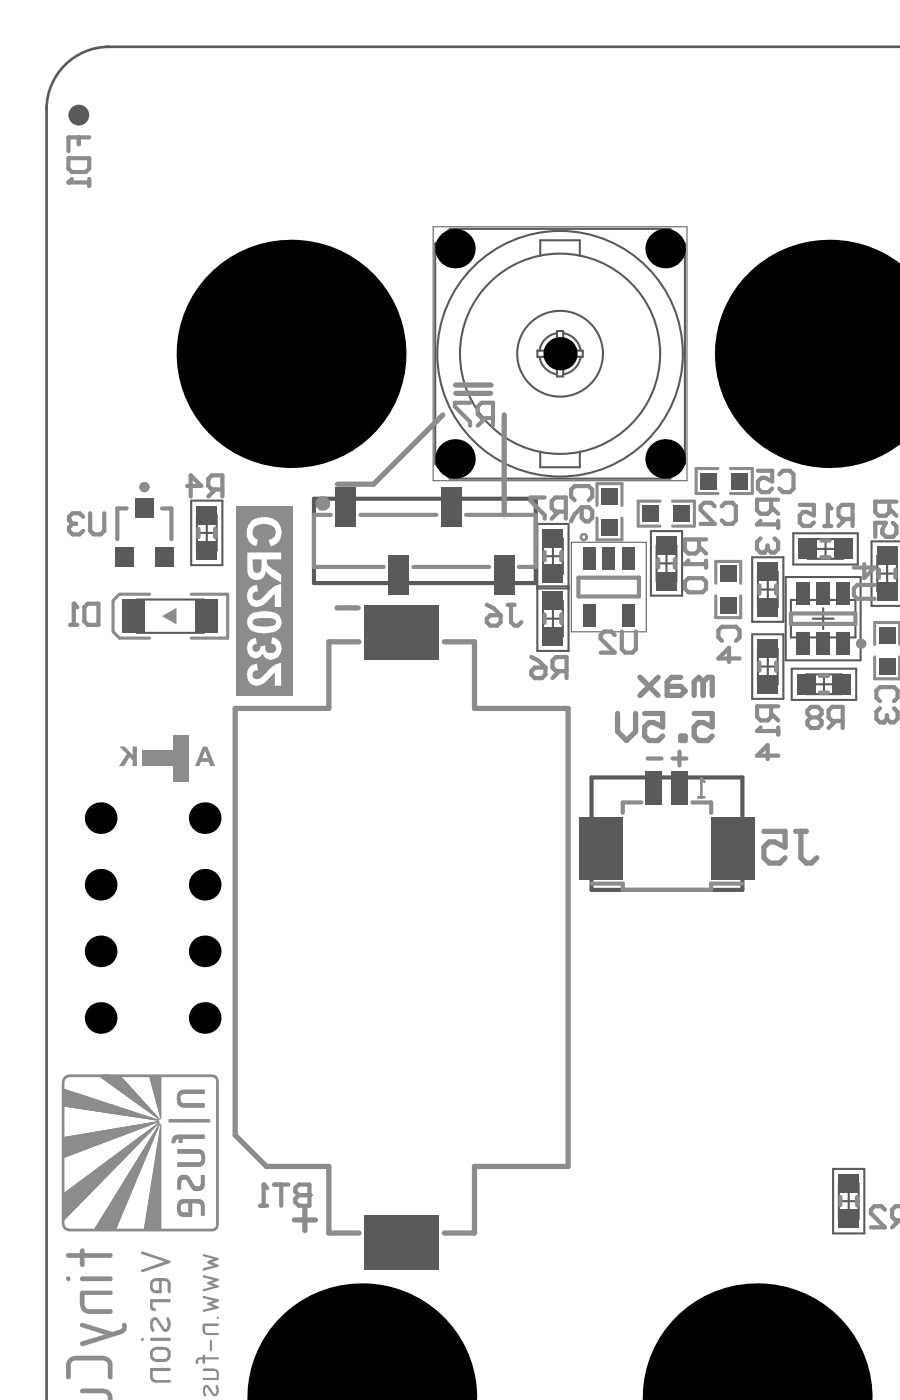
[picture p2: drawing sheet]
<svg xmlns="http://www.w3.org/2000/svg" width="144mm" height="224mm" viewBox="0 0 144 224" stroke-linecap="round" stroke-linejoin="round" font-family="sans-serif">
<g fill="none" stroke="#5a5a5a" stroke-width=".33">
<path d="M72 36.6h35.2l2.3 2.4v35.2l-2.3 2.4h-35.2l-2.4-2.4v-35.2zM86.3 57.1a3.3 3.3 0 0 0 2.8 2.8M86.4 41v-2.5h6.3v2.5M87.9 56.6h3.3M89.1 53.3a3.3 3.3 0 0 0-2.8 2.8M89.6 54.9v3.4M90.1 53.3a3.3 3.3 0 0 1 2.8 2.8M91.8 56.1h1.4v1h-1.4a2.33 2.33 0 0 1-1.7 1.8M91.8 56.1a2.33 2.33 0 0 0-1.7-1.8v-1.3h-1v1.3a2.33 2.33 0 0 0-1.8 1.8h-1.4v1h1.4a2.33 2.33 0 0 0 1.8 1.8v1.3h1v-1.3M92.9 57.1a3.3 3.3 0 0 1-2.8 2.8M86.4 72.3v2.5h6.3v-2.5M21.9 95.9h10.7v5.4h-10.7z"/>
<path d="M30.6 80.1h5v10.3h-5zM31.5 85.3h3.2M31.5 82.4h3.2v5.7h-3.2zM33.1 83.7v3.2M85.9 83.8h5v20.4h-5zM85.9 93.8h5M85.9 94.2h5M86.8 99h3.2M86.8 89h3.2M86.8 86.2h3.2v5.6h-3.2zM86.8 96.2h3.2v5.6h-3.2zM88.4 87.4v3.2"/>
<path d="M88.4 97.4v3.2M104.1 85h5v10.3h-5zM105 90.1h3.2M105 87.3h3.2v5.7h-3.2zM106.6 88.6v3.1M120.3 89.2h5v10.3h-5zM121.2 94.3h3.2M121.2 91.5h3.2v5.7h-3.2zM122.8 92.8v3.1M125.7 92.3h11.9v13.4h-11.9zM126.5 96h10.3v6h-10.3zM126.9 85.3h10.3v5h-10.3z"/>
<path d="M129.2 86.3h5.7v3.1h-5.7zM130 99h3.3M130.4 87.8h3.2M131.6 97.3v3.4M132 86.3v3.1M140.3 91.8h3.2M140.3 89h3.2v5.6h-3.2zM141.9 90.2v3.2M144 86.6h-4.6v10.3h4.6M120.3 101.5h5v10.3h-5zM121.2 106.7h3.2M121.2 103.8h3.2v5.7h-3.2z"/>
<path d="M122.8 105.1v3.1M126.6 107h10.3v5h-10.3zM128.9 107.9h5.7v3.2h-5.7zM130.2 109.5h3.2M131.8 107.9v3.2M133.2 187h5v10.4h-5zM134.2 192.2h3.1M134.2 189.4h3.1v5.6h-3.1zM135.7 190.6v3.2"/>
<circle cx="72.8" cy="39.8" r="2"/>
<circle cx="72.8" cy="39.8" r="1"/>
<circle cx="106.4" cy="39.8" r="2"/>
<circle cx="106.4" cy="39.8" r="1"/>
<circle cx="89.6" cy="56.6" r="19.6"/>
<circle cx="89.6" cy="56.6" r="16"/>
<circle cx="89.6" cy="56.6" r="6.9"/>
<circle cx="89.6" cy="56.6" r="1.5"/>
<circle cx="72.8" cy="73.4" r="2"/>
<circle cx="72.8" cy="73.4" r="1"/>
<circle cx="106.4" cy="73.4" r="2"/>
<circle cx="106.4" cy="73.4" r="1"/>
</g>
<path d="M69.3 36.3h40.6v40.6h-40.6zM91.4 86.8h12v14.3h-12z" fill="none" stroke="#5a5a5a" stroke-width=".17"/>
<path d="M50.2 79.8h35.5v13.5h-35.5zM94.6 124.4h24.1v18h-24.1z" fill="none" stroke="#5a5a5a" stroke-width=".66"/>
<path d="M7.4 17v207.1M16.9 7.5h127.1M17.4 7.5a10 10 0 0 0-10 10" fill="none" stroke="#5a5a5a" stroke-width=".42"/>
<path d="M25.9 98.6l2.3-1.3v2.6z" fill="#8c8c8c"/>
<g fill="none" stroke="#8c8c8c" stroke-width=".16">
<path d="M10 173.2v22.6M10 172.9v23.2M10 172.8v23.4M10.1 172.7v23.6M10.1 172.6v23.8M10.2 172.5v23.9M10.2 172.5v24M10.3 172.4v.6M10.3 174.3v2.7M10.3 172.4v.4M10.3 172.3v.4M10.4 172.3v.4"/>
<path d="M10.4 174.3v2.7M10.4 172.3v.3M10.4 174.4v2.6M10.5 172.2v.4M10.5 174.4v2.6M10.5 172.2v.3M10.6 172.2v.3M10.6 174.4v2.7M10.6 172.2v.2M10.7 172.1v.3M10.7 174.4v2.7M10.8 172.1v.3"/>
<path d="M10.8 174.4v2.7M10.8 174.5v2.6M10.8 172.1v.2M10.9 172v.3M10.9 174.5v2.6M11 172v.3M11 174.5v2.6M11.1 172v.3M11.1 174.6v2.5M11.2 172v.3M11.2 174.6v2.5M11.3 172v.3"/>
<path d="M11.3 174.6v2.5M11.4 172v.3M11.4 174.6v2.5M11.4 174.6v2.6M11.4 174.7v2.5M11.5 172v.3M11.5 174.7v2.5M11.6 172v.3M11.6 174.7v2.5M11.7 172v.3M11.7 174.7v2.5M11.7 174.8v2.4"/>
<path d="M11.8 172v.3M11.8 174.8v2.4M11.9 172v.3M11.9 174.8v2.4M11.9 174.9v2.4M12 172v.3M12 174.9v2.4M12.1 172v.3M12.1 174.9v2.4M12.2 172v.3M12.2 174.9v2.4M12.3 172v.3"/>
<path d="M12.3 174.9v2.4M12.3 175v2.3M12.4 172v.3M12.4 175v2.3M12.5 172v.3M12.5 175v2.3M12.5 175v2.4M12.6 172v.3M12.6 175v2.4M12.6 175.1v2.3M12.7 172v.3M12.7 175.1v2.3"/>
<path d="M12.8 172v.3M12.8 175.1v2.3M12.9 172v.3M12.9 175.2v2.2M13 172v.3M13 175.2v2.2M13.1 172v.3M13.1 175.2v2.2M13.2 172v.3M13.2 175.2v2.2M13.3 172v.3M13.3 175.3v2.1"/>
<path d="M13.4 172v.3M13.4 175.3v2.2M13.5 172v.3M13.5 175.3v2.2M13.5 175.4v2.1M13.6 172v.3M13.6 175.4v2.1M13.7 172v.3M13.7 175.4v2.1M13.8 172v.3M13.8 175.5v2M13.9 172v.3"/>
<path d="M13.9 175.5v2M13.9 175.5v2.1M14 172v.3M14 175.5v2.1M14.1 172v.3M14.1 175.5v2.1M14.1 175.6v2M14.2 172v.3M14.2 175.6v2M14.3 172v.3M14.3 175.6v2M14.4 172v.3"/>
<path d="M14.4 175.6v2M14.4 175.7v1.9M14.5 172v.3M14.5 175.7v2M14.6 172v.3M14.6 175.7v2M14.7 172v.3M14.7 175.7v2M14.8 172v.3M14.8 175.8v1.9M14.9 172v.3M14.9 175.8v1.9"/>
<path d="M15 172v.3M15 175.8v1.9M15.1 172v.3M15.1 175.9v1.8M15.2 172v.3M15.2 175.9v1.8M15.3 172v.3M15.3 175.9v1.8M15.3 176v1.8M15.4 172v.3M15.4 176v1.8M15.5 172v.3"/>
<path d="M15.5 176v1.8M15.6 172v.3M15.6 176v1.8M15.7 172v.3M15.7 176v1.8M15.7 176.1v1.7M15.8 172v.3M15.8 176.1v1.7M15.9 172v.3M15.9 176.1v1.8M16 172v.3M16 176.2v1.7"/>
<path d="M16.1 172v.3M16.1 176.2v1.7M16.1 172v.4M16.2 172v.4M16.2 176.2v1.7M16.2 176.3v1.6M16.3 172v.4M16.3 176.3v1.6M16.3 172v.5M16.4 172v.5M16.4 176.3v1.6M16.4 172v.6"/>
<path d="M16.5 172v.6M16.5 176.3v1.6M16.6 172v.7M16.6 176.3v1.6M16.6 176.4v1.5M16.7 172v.7M16.7 176.4v1.5M16.7 172v.8M16.7 176.4v1.6M16.8 172v.8M16.8 176.4v1.6M16.8 172v.9"/>
<path d="M16.8 176.5v1.5M16.9 172v.9M16.9 176.5v1.5M16.9 172v1M17 172v1M17 176.5v1.5M17.1 172v1M17.1 176.5v1.5M17.1 176.6v1.4M17.1 172v1.1M17.2 172v1.1M17.2 176.6v1.4"/>
<path d="M17.2 172v1.2M17.3 172v1.2M17.3 176.6v1.4M17.3 176.6v1.5M17.4 172v1.3M17.4 176.6v1.5M17.5 172v1.3M17.5 176.7v1.4M17.5 172v1.4M17.6 172v1.4M17.6 176.7v1.4M17.7 172v1.5"/>
<path d="M17.7 176.7v1.4M17.8 172v1.5M17.8 176.8v1.3M17.8 172v1.6M17.9 172v1.6M17.9 176.8v1.4M17.9 172v1.7M18 172v1.7M18 176.8v1.4M18.1 172v1.8M18.1 176.8v1.4M18.2 172v1.8"/>
<path d="M18.2 176.9v1.3M18.2 172v1.9M18.3 172v1.9M18.3 176.9v1.3M18.4 172v2M18.4 176.9v1.3M18.4 177v1.2M18.5 172v2.1M18.5 177v1.2M18.6 172v2.1M18.6 177v1.2M18.7 172v2.2"/>
<path d="M18.7 177.1v1.1M18.7 177.1v1.2M18.8 172v2.3M18.8 177.1v1.2M18.9 172v2.4M18.9 177.1v1.2M19 172v2.4M19 177.1v1.2M19 172v2.5M19 177.2v1.1M19.1 172v2.5M19.1 177.2v1.1"/>
<path d="M19.2 172v2.6M19.2 177.2v1.1M19.3 172v2.6M19.3 177.2v1.2M19.3 177.3v1.1M19.3 172v2.7M19.4 172v.3M19.4 172.3v2.4M19.4 177.3v1.1M19.4 172.4v2.3M19.5 172v.3M19.5 172.4v2.4"/>
<path d="M19.5 177.3v1.1M19.5 172.5v2.3M19.6 172v.3M19.6 172.5v2.3M19.6 177.4v1M19.6 172.6v2.3M19.7 172v.3M19.7 172.7v2.2M19.7 177.4v1M19.8 172v.3M19.8 172.7v2.3M19.8 177.4v1"/>
<path d="M19.8 172.8v2.2M19.9 172v.3M19.9 172.8v2.2M19.9 177.4v1.1M19.9 172.9v2.2M19.9 173v2.1M19.9 177.5v1M20 172v.3M20 173v2.1M20 177.5v1M20 173v2.2M20.1 172v.3"/>
<path d="M20.1 173.1v2.1M20.1 177.5v1M20.1 173.2v2M20.2 172v.3M20.2 173.2v2.1M20.2 177.6v.9M20.2 173.3v2M20.3 172v.3M20.3 173.3v2.1M20.3 177.6v.9M20.3 173.4v2M20.4 172v.3"/>
<path d="M20.4 173.4v2M20.4 177.6v.9M20.4 173.5v2M20.5 172v.3M20.5 173.5v2M20.5 177.7v.8M20.5 173.6v1.9M20.6 172v.3M20.6 173.6v2M20.6 177.7v.8M20.6 173.7v1.9M20.7 172v.3"/>
<path d="M20.7 173.7v1.9M20.7 177.7v.9M20.7 173.8v1.9M20.8 172v.3M20.8 173.9v1.8M20.8 177.7v.9M20.9 172v.3M20.9 174v1.8M20.9 177.8v.8M20.9 174.1v1.7M21 172v.3M21 174.1v1.8"/>
<path d="M21 177.8v.8M21.1 172v.3M21.1 174.2v1.7M21.1 177.8v.8M21.1 174.3v1.7M21.1 177.9v.7M21.2 172v.3M21.2 174.3v1.7M21.2 177.9v.7M21.2 174.4v1.6M21.2 177.9v.8M21.3 172v.3"/>
<path d="M21.3 174.4v1.7M21.3 177.9v.8M21.3 174.5v1.6M21.4 172v.3M21.4 174.5v1.6M21.4 177.9v.8M21.4 174.6v1.6M21.5 172v.3M21.5 174.6v1.6M21.5 177.9v.8M21.5 178v.7M21.5 174.7v1.6"/>
<path d="M21.6 172v.3M21.6 174.8v1.5M21.6 178v.7M21.7 172v.3M21.7 174.9v1.4M21.7 178v.7M21.7 174.9v1.5M21.8 172v.3M21.8 174.9v1.5M21.8 178.1v.6M21.8 175v1.4M21.8 178.1v.7"/>
<path d="M21.8 175v1.5M21.9 172v.3M21.9 175.1v1.4M21.9 178.1v.7M21.9 175.1v1.5M22 172v.3M22 175.2v1.4M22 178.1v.7M22 178.2v.6M22 175.3v1.3M22.1 172v.3M22.1 175.3v1.4"/>
<path d="M22.1 178.2v.6M22.1 175.4v1.3M22.1 180v.7M22.2 172v.3M22.2 175.4v1.3M22.2 178.2v.6M22.2 180v.7M22.2 175.5v1.3M22.3 172v.3M22.3 175.5v1.3M22.3 178.2v.6M22.3 180v.7"/>
<path d="M22.3 175.6v1.2M22.3 180v.6M22.4 172v.3M22.4 175.7v1.2M22.4 178.3v.5M22.4 179.9v.7M22.5 172v.3M22.5 175.7v1.2M22.5 178.3v.5M22.5 179.9v.7M22.5 175.8v1.2M22.6 172v.3"/>
<path d="M22.6 175.8v1.2M22.6 178.3v.5M22.6 179.9v.6M22.6 175.9v1.1M22.6 175.9v1.2M22.6 178.4v.5M22.7 172v.3M22.7 176v1.1M22.7 178.4v.5M22.7 179.9v.6M22.8 172v.3M22.8 176.1v1"/>
<path d="M22.8 178.4v.5M22.8 179.9v.6M22.8 176.1v1.1M22.8 179.9v.5M22.9 172v.3M22.9 176.2v1M22.9 178.4v.5M22.9 179.9v.5M22.9 178.5v.4M22.9 176.3v1M23 172v.3M23 176.3v1"/>
<path d="M23 178.5v.4M23 179.9v.5M23.1 172v.3M23.1 176.4v1M23.1 178.5v.4M23.1 179.9v.5M23.1 179.8v.6M23.1 176.5v.9M23.1 179.8v.5M23.2 172v.3M23.2 176.6v.8M23.2 178.5v.5"/>
<path d="M23.2 179.8v.5M23.2 176.6v.9M23.3 172v.3M23.3 176.6v.9M23.3 178.5v.5M23.3 179.8v.5M23.3 176.7v.8M23.3 178.6v.4M23.4 172v.3M23.4 176.7v.9M23.4 178.6v.4M23.4 179.8v.4"/>
<path d="M23.4 176.8v.8M23.4 176.8v.9M23.5 172v.3M23.5 176.8v.9M23.5 178.6v.4M23.5 179.8v.4M23.5 176.9v.8M23.6 172v.3M23.6 176.9v.8M23.6 178.7v.3M23.6 179.8v.3M23.6 177v.7"/>
<path d="M23.6 179.7v.4M23.7 172v.3M23.7 177.1v.7M23.7 178.7v.3M23.7 179.7v.4M23.7 177.1v.8M23.8 172v.3M23.8 177.2v.7M23.8 178.7v.3M23.8 179.7v.4M23.8 178.8v.2M23.9 172v.3"/>
<path d="M23.9 177.3v.6M23.9 178.8v.2M23.9 179.7v.4M23.9 179.7v.3M23.9 172v.4M23.9 177.4v.6M24 172v.6M24 177.4v.6M24 178.8v.2M24 179.7v.3M24 172v.7M24 177.5v.6"/>
<path d="M24 178.8v.3M24.1 172v.9M24.1 177.5v.6M24.1 178.8v.3M24.1 179.7v.3M24.1 172v1M24.1 177.6v.5M24.1 179.6v.3M24.2 172v1.2M24.2 177.6v.6M24.2 178.8v.3M24.2 179.6v.3"/>
<path d="M24.2 172v1.4M24.2 177.7v.5M24.2 178.9v.2M24.2 172v1.5M24.3 172v1.7M24.3 177.7v.5M24.3 178.9v.2M24.3 179.6v.3M24.3 172v1.8M24.3 177.8v.5M24.4 172v2M24.4 177.8v.5"/>
<path d="M24.4 178.9v.2M24.4 179.6v.3M24.4 172v2.1M24.4 177.9v.4M24.5 172v2.3M24.5 177.9v.5M24.5 179v.1M24.5 179.6v.2M24.5 172v2.5M24.5 178v.4M24.5 172v2.6M24.6 172v2.8"/>
<path d="M24.6 178.1v.4M24.6 179v.1M24.6 179.6v.2M24.6 172v2.9M24.6 179v.2M24.7 172v3.1M24.7 178.2v.3M24.7 179v.2M24.7 179.6v.2M24.7 172v3.2M24.7 179.6v.1M24.8 172v3.4"/>
<path d="M24.8 178.2v.4M24.8 179v.2M24.8 179.6v.1M24.8 172v3.6M24.8 178.3v.3M24.8 172v3.7M24.8 178.4v.2M24.8 179.1v.1M24.9 172v3.9M24.9 178.4v.3M24.9 179.1v.1M24.9 179.5v.2"/>
<path d="M24.9 172v4M24.9 178.5v.2M24.9 179.5v.1M25 172v4.2M25 178.5v.2M25 179.1v.1M25 179.5v.1M25 180v.1M25 172v4.4M25 178.5v.3M25 172v4.5M25 178.6v.2"/>
<path d="M25 179.9v.2M25.1 172v4.7M25.1 178.6v.2M25.1 179.2h.1M25.1 179.5v.1M25.1 179.9v.1M25.1 172v4.8M25.1 178.7v.1M25.2 172v5M25.2 178.7v.2M25.2 179.2v.1M25.2 179.5v.1"/>
<path d="M25.2 179.9h.1M25.2 172v5.1M25.2 178.8v.1M25.2 179.8v.1M25.3 172v5.3M25.3 178.8v.2M25.3 179.2v.1M25.3 179.5h.1M25.3 179.8v.1M25.3 172v5.5M25.3 178.9v.1M25.3 179.8h.1"/>
<path d="M25.3 172v5.6M25.3 179.7v.1M25.4 172v5.8M25.4 179h.1M25.4 179.4v.1M25.4 179.7h.1M25.4 172v5.9M25.4 179.6v.1M25.4 180v.1M25.5 172v6.1M25.5 179v.1M25.5 179.9v.1"/>
<path d="M25.5 172v6.2M25.5 179.1h.1M25.5 179.9h.1M25.6 172v6.4M25.6 179.1v.1M25.6 179.8v.1M25.6 172v6.6M25.6 172v6.8M25.7 172v6.9M25.7 172v7M25.7 179.9v17M25.8 172v.3"/>
<path d="M25.9 172v.3M26 172v.3M26.1 172v.3M26.2 172v.3M26.3 172v.3M26.4 172v.3M26.5 172v.3M26.6 172v.3M26.7 172v.3M26.8 172v.3M26.9 172v.3M27 172v.3"/>
<path d="M27 179.2v.3M27.1 172v.3M27.1 179.2v.3M27.2 172v.3M27.2 179.2v.3M27.3 172v.3M27.3 179.2v.3M27.4 172v.3M27.4 179.2v.3M27.5 172v.3M27.5 179.2v.3M27.6 172v.3"/>
<path d="M27.6 179.2v.3M27.7 172v.3M27.7 179.2v.3M27.8 172v.3M27.8 179.2v.3M27.9 172v.3M27.9 179.2v.3M28 172v.3M28 179.2v.3M28.1 172v.3M28.1 179.2v.3M28.2 172v.3"/>
<path d="M28.2 179.2v.3M28.3 172v.3M28.3 179.2v.3M28.3 175.5v.5M28.4 172v.3M28.4 175.2v1.1M28.4 179.2v.3M28.4 175.1v1.4M28.5 172v.3M28.5 175v1.6M28.5 179.2v.3M28.5 174.9v1.8"/>
<path d="M28.6 172v.3M28.6 174.8v1.9M28.6 179.2v.3M28.6 174.8v2M28.6 174.7v2.1M28.7 172v.3M28.7 174.7v2.2M28.7 179.2v.3M28.7 174.6v2.3M28.8 172v.3M28.8 174.6v2.3M28.8 179.2v.3"/>
<path d="M28.8 174.6v.9M28.8 175.8v1.2M28.9 172v.3M28.9 174.6v.7M28.9 176.2v.8M28.9 179.2v.3M28.9 174.6v.6M28.9 176.3v.7M28.9 174.5v.7M28.9 176.3v.8M29 172v.3M29 174.5v.7"/>
<path d="M29 176.4v.7M29 179.2v.3M29 174.5v.6M29 176.5v.6M29.1 172v.3M29.1 174.5v.6M29.1 176.5v.6M29.1 179.2v.3M29.1 174.5v.5M29.1 176.6v.5M29.2 172v.3M29.2 174.5v.5"/>
<path d="M29.2 176.6v.5M29.2 179.2v.3M29.2 174.4v.6M29.3 172v.3M29.3 174.4v.6M29.3 176.6v.5M29.3 179.2v.3M29.4 172v.3M29.4 174.4v.6M29.4 176.6v.5M29.4 179.2v.3M29.5 172v.3"/>
<path d="M29.5 174.4v.6M29.5 176.6v.5M29.5 179.2v.3M29.6 172v.3M29.6 174.4v.6M29.6 176.6v.5M29.6 179.2v.3M29.7 172v.3M29.7 174.4v.6M29.7 176.6v.5M29.7 179.2v.3M29.8 172v.3"/>
<path d="M29.8 174.4v.6M29.8 176.6v.5M29.8 179.2v.3M29.9 172v.3M29.9 174.4v.6M29.9 176.6v.5M29.9 179.2v.3M30 172v.3M30 174.4v.6M30 176.6v.5M30 179.2v.3M30.1 172v.3"/>
<path d="M30.1 174.4v.6M30.1 176.6v.5M30.1 179.2v.3M30.2 172v.3M30.2 174.4v.6M30.2 176.6v.5M30.2 179.2v.3M30.3 172v.3M30.3 174.4v.6M30.3 176.6v.5M30.3 179.2v.3M30.4 172v.3"/>
<path d="M30.4 174.4v.6M30.4 176.6v.5M30.4 179.2v.3M30.5 172v.3M30.5 174.4v.6M30.5 176.6v.5M30.5 179.2v.3M30.6 172v.3M30.6 174.4v.6M30.6 176.6v.5M30.6 179.2v.3M30.7 172v.3"/>
<path d="M30.7 174.4v.6M30.7 176.6v.5M30.7 179.2v.3M30.8 172v.3M30.8 174.4v.6M30.8 176.6v.5M30.8 179.2v.3M30.9 172v.3M30.9 174.4v.6M30.9 176.6v.5M30.9 179.2v.3M31 172v.3"/>
<path d="M31 174.4v.6M31 176.6v.5M31 179.2v.3M31.1 172v.3M31.1 174.4v.6M31.1 176.6v.5M31.1 179.2v.3M31.2 172v.3M31.2 174.4v.6M31.2 176.6v.5M31.2 179.2v.3M31.3 172v.3"/>
<path d="M31.3 174.4v.6M31.3 176.6v.5M31.3 179.2v.3M31.4 172v.3M31.4 174.4v.6M31.4 176.6v.5M31.4 179.2v.3M31.5 172v.3M31.5 174.4v.6M31.5 176.6v.5M31.5 179.2v.3M31.6 172v.3"/>
<path d="M31.6 174.4v.6M31.6 176.6v.5M31.6 179.2v.3M31.7 172v.3M31.7 174.4v.6M31.7 176.6v.5M31.7 179.2v.3M31.8 172v.3M31.8 174.4v.6M31.8 176.6v.5M31.8 179.2v.3M31.9 172v.3"/>
<path d="M31.9 174.4v.6M31.9 176.6v.5M31.9 179.2v.3M32 172v.3M32 174.4v.6M32 176.6v.5M32 179.2v.3M32.1 172v.3M32.1 174.4v.6M32.1 176.6v.5M32.1 179.2v.3M32.2 172v.3"/>
<path d="M32.2 174.4v.6M32.2 176.6v.5M32.2 179.2v.3M32.3 172v.3M32.3 174.4v.6M32.3 176.6v.5M32.3 179.2v.3M32.4 172v.3M32.4 174.4v.6M32.4 176.6v.5M32.4 179.2v.3M32.5 172v.3"/>
<path d="M32.5 174.4v.6M32.5 176.6v.5M32.5 179.2v.3M32.6 172v.3M32.6 174.4v.6M32.6 176.6v.5M32.6 179.2v.3M32.7 172v.3M32.7 174.4v.6M32.7 176.6v.5M32.7 179.2v.3M32.8 172v.3"/>
<path d="M32.8 179.2v.3M32.9 172v.3M32.9 179.2v.3M33 172v.3M33 179.2v.3M33.1 172v.3M33.1 179.2v.3M33.2 172v.3M33.2 179.2v.3M33.3 172v.3M33.3 179.2v.3M33.4 172v.3"/>
<path d="M33.4 179.2v.3M33.5 172v.3M33.5 179.2v.3M33.6 172v.3M33.7 172v.3M33.8 172v.3M33.9 172v.3M34 172v.3M34.1 172v.3M34.2 172v.3M34.2 172.1v.2M34.3 172.1v.3"/>
<path d="M34.4 172.1v.3M34.4 172.2v.3M34.5 172.2v.3M34.5 172.2v.4M34.6 172.2v.5M34.6 172.3v.5M34.6 172.3v24.3M34.7 172.4v24.2M34.8 172.5v24M34.8 172.6v23.8M34.9 172.7v23.6M34.9 173v23"/>
<path d="M10.3 182v3.2M10.3 190.9v4.3M10.3 196v.6M10.3 196.1v.5M10.3 182v3.1M10.3 190.9v4.2M10.3 196.2v.4M10.4 182v3.1M10.4 190.9v4.2M10.4 196.3v.4M10.4 190.8v4.2M10.4 196.4v.3"/>
<path d="M10.5 182v3.1M10.5 190.8v4.2M10.5 196.4v.3M10.5 196.4v.4M10.6 181.9v3.2M10.6 190.7v4.2M10.6 196.5v.3M10.6 190.6v4.2M10.6 196.6v.3M10.7 181.9v3.1M10.7 190.6v4.2M10.7 196.6v.3"/>
<path d="M10.7 190.6v4.1M10.8 181.9v3.1M10.8 190.6v4.1M10.8 196.6v.3M10.8 190.5v4.1M10.9 181.9v3.1M10.9 190.5v4M10.9 196.6v.3M10.9 181.9v3M10.9 190.4v4.1M11 181.9v3M11 190.4v4"/>
<path d="M11 196.7v.2M11.1 181.8v3.1M11.1 190.3v4.1M11.1 196.7v.2M11.1 190.3v4M11.1 181.8v3M11.2 181.8v3M11.2 190.3v3.9M11.2 196.7v.2M11.2 190.2v4M11.3 181.8v3M11.3 190.2v4"/>
<path d="M11.3 196.7v.2M11.3 190.1v4M11.4 181.8v3M11.4 190.1v4M11.4 196.7v.2M11.4 190.1v3.9M11.4 190v4M11.5 181.8v2.9M11.5 190v3.9M11.5 196.7v.2M11.6 181.8v2.9M11.6 190v3.9"/>
<path d="M11.6 196.7v.2M11.6 189.9v3.9M11.7 181.8v2.9M11.7 189.9v3.9M11.7 196.7v.2M11.7 181.8v2.8M11.7 189.9v3.8M11.7 189.8v3.9M11.8 181.8v2.8M11.8 189.8v3.8M11.8 196.7v.2M11.8 181.7v2.9"/>
<path d="M11.9 181.7v2.9M11.9 189.8v3.8M11.9 196.7v.2M11.9 189.7v3.8M11.9 181.7v2.8M12 181.7v2.8M12 189.7v3.7M12 196.7v.2M12 189.6v3.8M12.1 181.7v2.8M12.1 189.6v3.7M12.1 196.7v.2"/>
<path d="M12.1 189.5v3.8M12.2 181.7v2.8M12.2 189.5v3.8M12.2 196.7v.2M12.2 189.5v3.7M12.3 181.7v2.7M12.3 189.4v3.7M12.3 196.7v.2M12.3 181.6v2.8M12.4 181.6v2.8M12.4 189.4v3.7M12.4 196.7v.2"/>
<path d="M12.4 189.3v3.7M12.5 181.6v2.8M12.5 189.3v3.7M12.5 196.7v.2M12.5 181.6v2.7M12.5 189.3v3.6M12.5 189.2v3.7M12.6 181.6v2.7M12.6 189.2v3.6M12.6 196.7v.2M12.7 181.6v2.7M12.7 189.2v3.5"/>
<path d="M12.7 196.7v.2M12.7 189.1v3.6M12.8 181.6v2.7M12.8 189.1v3.5M12.8 196.7v.2M12.8 181.5v2.8M12.8 189v3.6M12.8 181.5v2.7M12.8 189v3.5M12.9 181.5v2.7M12.9 189v3.5M12.9 196.7v.2"/>
<path d="M12.9 188.9v3.6M13 181.5v2.7M13 188.9v3.5M13 196.7v.2M13 181.5v2.6M13 188.9v3.4M13.1 181.5v2.6M13.1 188.8v3.5M13.1 196.7v.2M13.1 188.8v3.4M13.2 181.5v2.6M13.2 188.8v3.4"/>
<path d="M13.2 196.7v.2M13.2 188.7v3.5M13.3 181.5v2.5M13.3 188.7v3.4M13.3 196.7v.2M13.3 188.7v3.3M13.4 181.5v2.5M13.4 188.6v3.4M13.4 196.7v.2M13.5 181.5v2.5M13.5 188.6v3.3M13.5 196.7v.2"/>
<path d="M13.5 188.5v3.4M13.6 181.4v2.6M13.6 188.5v3.3M13.6 196.7v.2M13.6 181.4v2.5M13.6 188.4v3.4M13.6 188.4v3.3M13.7 181.4v2.5M13.7 188.4v3.3M13.7 196.7v.2M13.8 181.4v2.5M13.8 188.3v3.3"/>
<path d="M13.8 196.7v.2M13.8 181.4v2.4M13.8 188.3v3.2M13.9 181.4v2.4M13.9 188.2v3.3M13.9 196.7v.2M13.9 188.2v3.2M14 181.4v2.4M14 188.2v3.2M14 196.7v.2M14 188.1v3.3M14.1 181.3v2.4"/>
<path d="M14.1 188.1v3.2M14.1 196.7v.2M14.1 188.1v3.1M14.2 181.3v2.4M14.2 188v3.2M14.2 196.7v.2M14.2 188v3.1M14.3 181.3v2.4M14.3 187.9v3.2M14.3 196.7v.2M14.4 181.3v2.4M14.4 187.9v3.1"/>
<path d="M14.4 196.7v.2M14.4 181.3v2.3M14.4 187.8v3.2M14.4 187.8v3.1M14.5 181.3v2.3M14.5 187.8v3.1M14.5 196.7v.2M14.6 181.2v2.4M14.6 187.7v3.1M14.6 196.7v.2M14.6 181.2v2.3M14.6 187.7v3"/>
<path d="M14.7 181.2v2.3M14.7 187.7v3M14.7 196.7v.2M14.7 187.6v3M14.8 181.2v2.3M14.8 187.6v3M14.8 196.7v.2M14.8 181.2v2.2M14.8 187.6v2.9M14.9 181.2v2.2M14.9 187.5v3M14.9 196.7v.2"/>
<path d="M14.9 187.5v2.9M15 181.2v2.2M15 187.4v2.9M15 196.7v.2M15.1 181.2v2.2M15.1 187.3v3M15.1 196.7v.2M15.1 187.3v2.9M15.2 181.2v2.1M15.2 187.3v2.9M15.2 196.6v.3M15.2 187.3v2.8"/>
<path d="M15.2 187.2v2.9M15.2 196.5v.4M15.3 181.2v2.1M15.3 187.2v2.8M15.3 196.4v.5M15.3 181.1v2.2M15.4 181.1v2.2M15.4 187.1v2.9M15.4 196.3v.6M15.4 181.1v2.1M15.4 187.1v2.8M15.4 196.2v.7"/>
<path d="M15.5 181.1v2.1M15.5 187.1v2.8M15.5 196.1v.8M15.5 187v2.8M15.5 196v.9M15.6 181.1v2.1M15.6 187v2.8M15.6 195.9v1M15.6 187v2.7M15.7 181.1v2.1M15.7 186.9v2.8M15.7 195.8v1.1"/>
<path d="M15.7 186.9v2.7M15.8 181.1v2M15.8 186.8v2.8M15.8 195.7v1.2M15.8 186.8v2.7M15.8 195.6v1.3M15.8 181v2.1M15.8 195.5v1.4M15.9 181v2.1M15.9 186.7v2.8M15.9 195.5v1.4M15.9 186.7v2.7"/>
<path d="M15.9 195.4v1.5M16 181v2M16 186.7v2.7M16 195.3v1.6M16 186.7v2.6M16 186.6v2.7M16 195.2v1.7M16.1 181v2M16.1 186.6v2.6M16.1 195.1v1.8M16.1 195v1.9M16.2 181v1.9"/>
<path d="M16.2 186.5v2.7M16.2 195v1.9M16.2 186.5v2.6M16.2 194.9v2M16.3 181v1.9M16.3 186.5v2.6M16.3 194.8v2.1M16.3 186.5v2.5M16.3 186.4v2.6M16.3 194.7v2.2M16.4 181v1.9M16.4 186.4v2.5"/>
<path d="M16.4 194.7v2.2M16.4 194.6v2.3M16.5 181v1.9M16.5 186.3v2.6M16.5 194.5v2.4M16.5 181v1.8M16.5 186.3v2.5M16.5 194.4v2.5M16.6 181v1.8M16.6 186.2v2.5M16.6 194.4v2.5M16.6 180.9v1.9"/>
<path d="M16.6 194.3v2.6M16.6 194.2v2.7M16.7 180.9v1.9M16.7 186.2v2.4M16.7 194.2v2.7M16.7 186.1v2.5M16.7 194.1v2.8M16.8 180.9v1.8M16.8 186.1v2.4M16.8 194v2.9M16.8 193.9v3M16.8 186v2.4"/>
<path d="M16.9 180.9v1.8M16.9 186v2.4M16.9 193.8v3.1M17 180.9v1.7M17 185.9v2.4M17 193.7v3.2M17 193.6v3.3M17.1 180.9v1.7M17.1 185.9v2.3M17.1 193.6v3.3M17.1 180.8v1.8M17.1 193.5v3.4"/>
<path d="M17.1 185.8v2.3M17.1 193.4v3.5M17.2 180.8v1.8M17.2 185.8v2.3M17.2 193.3v3.6M17.2 185.7v2.4M17.3 180.8v1.8M17.3 185.7v2.3M17.3 193.2v3.7M17.3 180.8v1.7M17.3 193.1v3.8M17.4 180.8v1.7"/>
<path d="M17.4 185.6v2.3M17.4 193.1v3.8M17.4 193v3.9M17.4 185.6v2.2M17.4 192.9v4M17.5 180.8v1.7M17.5 185.6v2.2M17.5 192.9v4M17.5 180.8v1.6M17.5 185.5v2.3M17.5 192.8v4.1M17.6 180.8v1.6"/>
<path d="M17.6 185.5v2.2M17.6 192.7v4.2M17.6 180.7v1.7M17.7 180.7v1.7M17.7 185.4v2.2M17.7 192.6v4.3M17.7 192.5v4.4M17.7 180.7v1.6M17.8 180.7v1.6M17.8 185.4v2.1M17.8 192.4v4.5M17.8 185.3v2.2"/>
<path d="M17.8 192.3v4.6M17.9 180.7v1.6M17.9 185.3v2.1M17.9 192.2v4.7M17.9 185.2v2.1M17.9 192.1v4.8M18 180.7v1.6M18 185.2v2.1M18 192v4.9M18 185.1v2.2M18.1 180.7v1.5M18.1 185.1v2.1"/>
<path d="M18.1 191.9v5M18.1 191.8v5.1M18.2 180.7v1.5M18.2 185.1v2M18.2 191.8v5.1M18.2 185v2.1M18.2 191.7v5.2M18.2 185v2M18.2 191.6v5.3M18.3 180.7v1.5M18.3 185v2M18.3 191.6v5.3"/>
<path d="M18.3 180.6v1.5M18.3 184.9v2.1M18.3 191.5v5.4M18.4 180.6v1.5M18.4 184.9v2M18.4 191.4v5.5M18.4 184.9v1.9M18.5 180.6v1.5M18.5 184.8v2M18.5 191.3v5.6M18.5 184.8v1.9M18.5 191.2v5.7"/>
<path d="M18.5 191.1v5.5M18.5 196.7v.2M18.6 180.6v1.5M18.6 184.8v1.9M18.6 191.1v5.4M18.6 196.7v.2M18.6 184.7v1.9M18.6 191v5.4M18.7 180.6v1.4M18.7 184.7v1.9M18.7 190.9v5.4M18.7 196.7v.2"/>
<path d="M18.7 184.6v1.9M18.7 190.9v5.3M18.8 180.6v1.4M18.8 184.6v1.9M18.8 190.8v5.3M18.8 196.7v.2M18.8 190.7v5.3M18.8 180.5v1.5M18.8 184.5v1.9M18.8 190.7v5.2M18.9 180.5v1.4M18.9 184.5v1.9"/>
<path d="M18.9 190.6v5.2M18.9 196.7v.2M18.9 184.5v1.8M18.9 190.5v5.2M19 180.5v1.4M19 184.5v1.8M19 190.5v5.1M19 196.7v.2M19 184.4v1.8M19 190.4v5.1M19 190.3v5.1M19.1 180.5v1.3"/>
<path d="M19.1 184.4v1.8M19.1 190.3v5M19.1 196.7v.2M19.1 184.3v1.8M19.1 190.2v5M19.2 180.5v1.3M19.2 184.3v1.8M19.2 190.1v5M19.2 196.7v.2M19.2 184.3v1.7M19.2 190v5M19.3 180.5v1.3"/>
<path d="M19.3 184.3v1.7M19.3 190v4.9M19.3 196.7v.2M19.3 184.2v1.7M19.3 189.9v4.9M19.3 180.4v1.4M19.3 189.8v4.9M19.4 180.4v1.4M19.4 184.2v1.7M19.4 189.8v4.8M19.4 196.7v.2M19.4 180.4v1.3"/>
<path d="M19.4 184.1v1.7M19.4 189.7v4.8M19.5 180.4v1.3M19.5 184.1v1.7M19.5 189.6v4.8M19.5 196.7v.2M19.5 184v1.7M19.5 189.6v4.7M19.6 180.4v1.3M19.6 184v1.7M19.6 189.5v4.7M19.6 196.7v.2"/>
<path d="M19.6 184v1.6M19.6 189.5v4.6M19.6 180.4v1.2M19.6 189.4v4.6M19.7 180.4v1.2M19.7 183.9v1.7M19.7 189.3v4.6M19.7 196.7v.2M19.7 183.9v1.6M19.7 189.2v4.6M19.8 180.4v1.2M19.8 183.9v1.6"/>
<path d="M19.8 189.2v4.5M19.8 196.7v.2M19.8 183.8v1.6M19.8 189.1v4.5M19.9 180.4v1.2M19.9 183.8v1.6M19.9 189v4.5M19.9 196.7v.2M19.9 180.4v1.1M19.9 188.9v4.5M19.9 183.7v1.6M19.9 188.9v4.4"/>
<path d="M20 180.4v1.1M20 183.7v1.6M20 188.8v4.4M20 196.7v.2M20 183.7v1.5M20 188.7v4.4M20.1 180.4v1.1M20.1 183.7v1.5M20.1 188.7v4.3M20.1 196.7v.2M20.1 180.3v1.2M20.1 183.6v1.5"/>
<path d="M20.1 188.6v4.3M20.1 188.5v4.3M20.2 180.3v1.2M20.2 183.5v1.6M20.2 188.5v4.2M20.2 196.7v.2M20.2 180.3v1.1M20.2 183.5v1.5M20.2 188.4v4.2M20.3 180.3v1.1M20.3 183.5v1.5M20.3 188.4v4.1"/>
<path d="M20.3 196.7v.2M20.3 183.4v1.5M20.3 188.3v4.1M20.4 180.3v1.1M20.4 183.4v1.4M20.4 188.2v4.1M20.4 196.7v.2M20.4 188.1v4.1M20.4 180.3v1M20.4 188.1v4M20.5 180.3v1M20.5 183.3v1.4"/>
<path d="M20.5 188v4M20.5 196.7v.2M20.5 187.9v4M20.6 180.3v1M20.6 183.3v1.3M20.6 187.8v4M20.6 196.7v.2M20.6 180.2v1.1M20.6 183.2v1.4M20.6 187.8v3.9M20.7 180.2v1M20.7 183.2v1.3"/>
<path d="M20.7 187.7v3.9M20.7 196.7v.2M20.7 187.6v3.9M20.7 187.6v3.8M20.8 180.2v1M20.8 183.1v1.3M20.8 187.5v3.8M20.8 196.7v.2M20.8 187.5v3.6M20.9 180.2v1M20.9 183.1v1.2M20.9 187.4v3.7"/>
<path d="M20.9 196.7v.2M20.9 183v1.3M20.9 187.3v3.7M20.9 187.3v3.6M21 180.2v.9M21 182.9v1.3M21 187.2v3.6M21 196.7v.2M21 187.1v3.5M21.1 180.2v.9M21.1 182.9v1.2M21.1 187v3.6"/>
<path d="M21.1 196.7v.2M21.1 180.1v1M21.1 187v3.5M21.2 180.1v1M21.2 182.8v1.2M21.2 186.9v3.4M21.2 196.7v.2M21.2 186.8v3.5M21.2 180.1v.9M21.2 186.7v3.4M21.3 180.1v.9M21.3 182.7v1.2"/>
<path d="M21.3 186.7v3.3M21.3 196.7v.2M21.3 186.6v3.4M21.4 180.1v.9M21.4 182.7v1.1M21.4 186.6v3.2M21.4 196.7v.2M21.4 182.6v1.2M21.4 186.5v3.3M21.5 180.1v.9M21.5 182.6v1.1M21.5 186.4v3.3"/>
<path d="M21.5 196.7v.2M21.5 186.4v3.1M21.5 186.3v3.2M21.6 180.1v.8M21.6 182.5v1.1M21.6 186.2v3.1M21.6 196.7v.2M21.6 186.2v3M21.7 180.1v.8M21.7 182.4v1.1M21.7 186.1v3.1M21.7 196.7v.2"/>
<path d="M21.7 186v3M21.8 180.1v.8M21.8 182.4v1M21.8 185.9v3M21.8 196.7v.2M21.8 180.1v.7M21.8 182.3v1.1M21.8 185.9v2.9M21.8 185.8v2.9M21.9 180v.8M21.9 182.3v1M21.9 185.7v3"/>
<path d="M21.9 196.7v.2M21.9 185.6v2.9M22 180v.8M22 182.2v1M22 185.6v2.8M22 196.7v.2M22 180v.7M22 185.5v2.8M22 185.5v2.7M22.1 182.1v1M22.1 185.4v2.7M22.1 196.7v.2"/>
<path d="M22.1 185.3v2.7M22.2 182.1v.9M22.2 185.3v2.6M22.2 196.7v.2M22.2 185.2v2.6M22.3 182v.9M22.3 185.1v2.6M22.3 196.7v.2M22.3 185.1v2.5M22.3 182v.8M22.3 185v2.5M22.4 181.9v.9"/>
<path d="M22.4 184.9v2.5M22.4 196.7v.2M22.4 181.9v.8M22.4 184.8v2.5M22.5 181.8v.9M22.5 184.8v2.4M22.5 196.7v.2M22.5 181.8v.8M22.5 184.7v2.4M22.6 181.8v.8M22.6 184.6v2.4M22.6 196.7v.2"/>
<path d="M22.6 184.6v2.3M22.6 181.7v.8M22.6 184.5v2.3M22.7 181.7v.8M22.7 184.4v2.3M22.7 196.7v.2M22.7 181.7v.7M22.7 184.4v2.2M22.8 181.6v.8M22.8 184.3v2.2M22.8 196.7v.2M22.8 181.6v.7"/>
<path d="M22.8 184.2v2.2M22.9 181.6v.7M22.9 184.2v2.1M22.9 196.7v.2M22.9 181.5v.8M22.9 184.1v2.1M22.9 181.5v.7M22.9 184v2.1M23 181.5v.7M23 184v2M23 196.7v.2M23 181.5v.6"/>
<path d="M23 183.9v2M23.1 181.4v.7M23.1 183.8v2M23.1 196.7v.2M23.1 183.7v2M23.1 196.4v.5M23.1 181.3v.7M23.1 183.7v1.9M23.1 196.2v.7M23.2 181.3v.7M23.2 183.6v1.9M23.2 195.9v1"/>
<path d="M23.2 181.3v.6M23.2 183.5v1.9M23.2 195.6v1.3M23.3 181.2v.7M23.3 183.5v1.8M23.3 195.4v1.5M23.3 181.2v.6M23.3 183.4v1.8M23.3 195.1v1.8M23.4 181.2v.6M23.4 183.3v1.8M23.4 194.8v2.1"/>
<path d="M23.4 183.3v1.7M23.4 194.6v2.3M23.4 181.1v.6M23.4 183.2v1.7M23.4 194.3v2.6M23.5 181.1v.6M23.5 183.2v1.6M23.5 194v2.9M23.5 181.1v.5M23.5 183.1v1.6M23.5 193.8v3.1M23.6 181v.6"/>
<path d="M23.6 183v1.6M23.6 193.5v3.4M23.6 181v.5M23.6 182.9v1.6M23.6 193.2v3.7M23.7 181v.5M23.7 182.9v1.5M23.7 193v3.9M23.7 182.8v1.5M23.7 192.7v4.2M23.7 180.9v.5M23.7 182.7v1.5"/>
<path d="M23.7 192.4v4.5M23.8 180.9v.5M23.8 182.6v1.5M23.8 192.2v4.7M23.8 180.9v.4M23.8 182.6v1.4M23.8 191.9v5M23.9 180.8v.5M23.9 182.5v1.4M23.9 191.6v5.3M23.9 180.8v.4M23.9 182.4v1.4"/>
<path d="M23.9 191.4v5.5M23.9 180.7v.5M23.9 182.4v1.3M23.9 191.1v5.8M24 180.7v.5M24 182.3v1.3M24 190.8v6.1M24 180.7v.4M24 182.3v1.2M24 190.6v6.3M24.1 180.7v.4M24.1 182.2v1.2"/>
<path d="M24.1 190.3v6.6M24.1 180.6v.4M24.1 182.1v1.2M24.1 190v6.9M24.2 180.6v.4M24.2 182.1v1.1M24.2 189.8v7.1M24.2 180.6v.3M24.2 182v1.1M24.2 189.5v7.4M24.2 180.5v.4M24.2 181.9v1.1"/>
<path d="M24.2 189.2v7.7M24.3 180.5v.3M24.3 181.8v1.1M24.3 188.9v8M24.3 181.8v1M24.3 188.7v8.2M24.4 180.4v.3M24.4 181.7v.9M24.4 188.4v8.5M24.4 181.6v1M24.4 188.1v8.8M24.5 180.4v.3"/>
<path d="M24.5 181.5v1M24.5 187.9v9M24.5 180.4v.2M24.5 181.5v.8M24.5 187.6v9.3M24.5 180.3v.3M24.5 181.4v.9M24.5 187.3v9.6M24.6 180.3v.2M24.6 181.3v.9M24.6 187.1v9.8M24.6 180.2v.3"/>
<path d="M24.6 181.3v.8M24.6 186.8v10.1M24.7 180.2v.2M24.7 181.2v.8M24.7 186.5v10.4M24.7 181.2v.6M24.7 186.3v10.6M24.8 180.1v.3M24.8 181.1v.7M24.8 186v10.9M24.8 180.1v.2M24.8 181v.7"/>
<path d="M24.8 185.7v11.2M24.8 181v.5M24.8 185.5v11.4M24.9 180.1v.1M24.9 180.9v.6M24.9 185.2v11.7M24.9 180v.2M24.9 180.8v.5M24.9 185v11.9M25 180.7v.5M25 184.7v12.2M25 184.4v12.5"/>
<path d="M25 180.6v.4M25 184.2v12.7M25.1 180.5v.5M25.1 183.9v13M25.1 180.4v.4M25.1 183.6v13.3M25.2 180.4v.3M25.2 183.4v13.5M25.2 180.3v.4M25.2 183.1v13.8M25.3 180.3v.2M25.3 182.8v14.1"/>
<path d="M25.3 180.2v.2M25.3 182.6v14.3M25.3 180.1v.2M25.3 182.3v14.6M25.4 180.1v.1M25.4 182v14.9M25.4 181.8v15.1M25.5 181.5v15.4M25.5 181.2v15.7M25.6 181v15.9M25.6 180.7v16.2M25.6 180.4v16.5"/>
<path d="M25.7 180.1v16.8M25.8 196.7v.2M25.9 196.7v.2M26 196.7v.2M26.1 196.7v.2M26.2 196.7v.2M26.3 196.7v.2M26.4 196.7v.2M26.5 196.7v.2M26.6 196.7v.2M26.7 196.7v.2M26.8 196.7v.2"/>
<path d="M26.9 196.7v.2M27 196.7v.2M27.1 196.7v.2M27.2 196.7v.2M27.3 196.7v.2M27.4 196.7v.2M27.5 196.7v.2M27.5 182.6v.2M27.5 182.3v.6M27.6 182.2v.7M27.6 196.7v.2M27.6 182.1v.8"/>
<path d="M27.7 182.1v.8M27.7 196.7v.2M27.7 182v.9M27.8 181.9v1M27.8 196.7v.2M27.9 181.8v1.1M27.9 196.7v.2M28 181.8v1.1M28 196.7v.2M28 181.8v.8M28 181.8v.7M28.1 181.7v.7"/>
<path d="M28.1 196.7v.2M28.2 181.7v.6M28.2 196.7v.2M28.3 181.7v.6M28.3 196.7v.2M28.3 181.7v.5M28.3 181.6v.6M28.4 181.6v.6M28.4 193v.7M28.4 196.7v.2M28.4 184v.5M28.4 186.1v.5"/>
<path d="M28.4 189v1.3M28.4 192.7v1.2M28.5 181.6v.6M28.5 184v.5M28.5 186.1v.5M28.5 188.7v1.6M28.5 192.6v1.5M28.5 196.7v.2M28.5 188.6v1.7M28.5 192.5v1.7M28.6 181.6v.6M28.6 184v.5"/>
<path d="M28.6 186.1v.5M28.6 188.5v1.8M28.6 192.4v1.8M28.6 196.7v.2M28.6 188.4v1.9M28.6 192.3v2M28.6 181.6v1.2M28.6 192.2v2.2M28.7 181.6v1.2M28.7 184v.5M28.7 186.1v.5M28.7 188.3v2"/>
<path d="M28.7 192.2v2.2M28.7 196.7v.2M28.8 181.6v1.2M28.8 184v.5M28.8 186.1v.5M28.8 188.2v2.1M28.8 192.1v2.3M28.8 196.7v.2M28.8 192.1v2.4M28.9 181.6v1.2M28.9 184v.5M28.9 186.1v.5"/>
<path d="M28.9 188.2v2.1M28.9 192.1v1M28.9 193.6v.9M28.9 196.7v.2M28.9 192v.9M28.9 193.7v.8M28.9 188.1v1.1M28.9 192v.8M28.9 193.8v.7M29 181.6v1.2M29 184v.5M29 186.1v.5"/>
<path d="M29 188.1v.8M29 192v.7M29 193.9v.7M29 196.7v.2M29.1 181.6v1.2M29.1 184v.5M29.1 186.1v.5M29.1 188.1v.7M29.1 192v.6M29.1 194v.6M29.1 196.7v.2M29.1 188.1v.6"/>
<path d="M29.1 181.6v.6M29.1 192v.5M29.2 181.6v.6M29.2 184v.5M29.2 186.1v.5M29.2 188.1v.6M29.2 192v.5M29.2 194.1v.5M29.2 196.7v.2M29.3 181.6v.6M29.3 184v.5M29.3 186.1v.5"/>
<path d="M29.3 188.1v.6M29.3 192v.5M29.3 194.1v.5M29.3 196.7v.2M29.4 181.6v.6M29.4 184v.5M29.4 186.1v.5M29.4 188.1v.6M29.4 192v.5M29.4 194.1v.5M29.4 196.7v.2M29.5 181.6v.6"/>
<path d="M29.5 184v.5M29.5 186.1v.5M29.5 188.1v.6M29.5 192v.5M29.5 194.1v.5M29.5 196.7v.2M29.6 181.6v.6M29.6 184v.5M29.6 186.1v.5M29.6 188.1v.6M29.6 192v.5M29.6 194.1v.5"/>
<path d="M29.6 196.7v.2M29.7 181.6v.6M29.7 184v.5M29.7 186.1v.5M29.7 188.1v.6M29.7 192v.5M29.7 194.1v.5M29.7 196.7v.2M29.8 181.6v.6M29.8 184v.5M29.8 186.1v.5M29.8 188.1v.6"/>
<path d="M29.8 192v.5M29.8 194.1v.5M29.8 196.7v.2M29.9 181.6v.6M29.9 184v.5M29.9 186.1v.5M29.9 188.1v.7M29.9 192v.5M29.9 194.1v.5M29.9 196.7v.2M30 181.6v.6M30 184v.5"/>
<path d="M30 186.1v.5M30 188.2v.7M30 192v.5M30 194.1v.5M30 196.7v.2M30 188.2v.8M30.1 181.6v.6M30.1 184v.5M30.1 186.1v.5M30.1 188.3v.8M30.1 192v.5M30.1 194.1v.5"/>
<path d="M30.1 196.7v.2M30.1 188.3v.9M30.2 181.6v.6M30.2 184v.5M30.2 186.1v.5M30.2 188.3v.9M30.2 192v.5M30.2 194.1v.5M30.2 196.7v.2M30.2 188.4v.9M30.2 192v2.6M30.2 188.4v1"/>
<path d="M30.3 181.6v.6M30.3 184v.5M30.3 186.1v.5M30.3 188.5v1M30.3 192v2.6M30.3 196.7v.2M30.4 181.6v.6M30.4 184v.5M30.4 186.1v.5M30.4 188.6v1M30.4 192v2.6M30.4 196.7v.2"/>
<path d="M30.4 188.7v1M30.5 181.6v.6M30.5 184v.5M30.5 186.1v.5M30.5 188.7v1.1M30.5 192v2.6M30.5 196.7v.2M30.5 188.8v1M30.5 188.9v1M30.6 181.6v.6M30.6 184v.5M30.6 186.1v.5"/>
<path d="M30.6 188.9v1.1M30.6 192v2.6M30.6 196.7v.2M30.6 189v1M30.7 181.6v.6M30.7 184v.5M30.7 186.1v.5M30.7 189.1v1M30.7 192v2.6M30.7 196.7v.2M30.7 189.2v1M30.7 192v.5"/>
<path d="M30.8 181.6v.6M30.8 184v.5M30.8 186.1v.5M30.8 189.2v1M30.8 192v.5M30.8 196.7v.2M30.8 189.3v1M30.8 189.4v.9M30.9 181.6v.6M30.9 184v.5M30.9 186.1v.5M30.9 189.5v.8"/>
<path d="M30.9 192v.5M30.9 196.7v.2M30.9 189.5v.9M31 181.6v.6M31 184v.5M31 186.1v.5M31 189.6v.8M31 192v.5M31 196.7v.2M31 189.7v.7M31 189.8v.6M31.1 181.6v.6"/>
<path d="M31.1 184v.5M31.1 186.1v.5M31.1 189.8v.7M31.1 192v.5M31.1 196.7v.2M31.2 181.6v.6M31.2 184v.5M31.2 186.1v.5M31.2 189.8v.7M31.2 192v.5M31.2 196.7v.2M31.2 189.9v.6"/>
<path d="M31.3 181.6v.6M31.3 184v.5M31.3 186.1v.5M31.3 189.9v.6M31.3 192v.5M31.3 196.7v.2M31.4 181.6v.6M31.4 184v.5M31.4 186.1v.5M31.4 189.9v.6M31.4 192v.5M31.4 196.7v.2"/>
<path d="M31.5 181.6v.6M31.5 184v.5M31.5 186.1v.5M31.5 189.9v.6M31.5 192v.5M31.5 196.7v.2M31.6 181.6v.6M31.6 184v.5M31.6 186.1v.5M31.6 189.9v.6M31.6 192v.5M31.6 196.7v.2"/>
<path d="M31.7 181.6v.6M31.7 184v.5M31.7 186.1v.5M31.7 189.9v.6M31.7 192v.5M31.7 196.7v.2M31.8 181.6v.6M31.8 184v.5M31.8 186.1v.5M31.8 189.9v.6M31.8 192v.5M31.8 196.7v.2"/>
<path d="M31.9 181.6v.6M31.9 184v.5M31.9 186.1v.5M31.9 189.9v.6M31.9 192v.5M31.9 196.7v.2M31.9 186v.6M31.9 189.8v.7M32 181.6v.6M32 184v.6M32 186v.6M32 189.8v.7"/>
<path d="M32 192v.6M32 196.7v.2M32 189.8v.6M32.1 181.6v.6M32.1 184v.6M32.1 185.9v.7M32.1 189.8v.6M32.1 192v.7M32.1 196.7v.2M32.1 184v.7M32.1 185.9v.6M32.1 189.7v.7"/>
<path d="M32.1 192v.8M32.1 189.5v.9M32.1 192v.9M32.2 181.6v.6M32.2 184.1v.7M32.2 185.8v.7M32.2 188.1v2.3M32.2 192v2.4M32.2 196.7v.2M32.2 184.1v.8M32.2 185.7v.8M32.2 192.1v2.3"/>
<path d="M32.3 181.6v.6M32.3 184.1v1.2M32.3 185.6v.9M32.3 188.1v2.2M32.3 192.1v2.3M32.3 196.7v.2M32.3 184.2v2.3M32.4 181.6v.6M32.4 184.2v2.2M32.4 188.1v2.2M32.4 192.2v2.2M32.4 196.7v.2"/>
<path d="M32.4 184.3v2.1M32.4 188.1v2.1M32.5 181.6v.6M32.5 184.3v2M32.5 188.1v2.1M32.5 192.3v2.1M32.5 196.7v.2M32.5 184.4v1.8M32.5 188.1v2M32.5 192.4v2M32.6 181.6v.6M32.6 184.4v1.8"/>
<path d="M32.6 188.1v1.9M32.6 192.5v1.9M32.6 196.7v.2M32.6 184.5v1.6M32.6 188.1v1.8M32.6 192.6v1.8M32.7 181.6v.6M32.7 184.6v1.4M32.7 188.1v1.6M32.7 192.9v1.5M32.7 196.7v.2M32.7 184.8v1"/>
<path d="M32.7 185.1v.4M32.8 196.7v.2M32.9 196.7v.2M33 196.7v.2M33.1 196.7v.2M33.2 196.7v.2M33.3 196.7v.2M33.4 196.7v.2M33.5 196.7v.2M33.6 196.7v.2M33.7 196.7v.2M33.8 196.7v.2"/>
<path d="M33.9 196.7v.2M34 196.7v.2M34.1 196.7v.2M34.1 196.6v.3M34.2 196.6v.3M34.3 196.6v.3M34.4 196.5v.4M34.4 196.5v.3M34.5 196.4v.4M34.6 196.3v.4M34.6 196.2v.5"/>
</g>
<path d="M114.8 75h-3.5v4h3.5M116.8 75h3.5v4h-3.5M23.9 95.1h-4.8l-1 1v5l1 1h4.8M30.6 95.1h5.8v7h-5.8M95.5 80.9v-3.5h4v3.5M95.5 82.9v3.5h4v-3.5M105.6 80.2h-3.5v4h3.5M107.6 80.2h3.4v4h-3.4M114.5 93.3v-3.5h4v3.5M114.5 95.3v3.5h4v-3.5M139.9 103.1v-3.5h4v3.5M139.9 105.1v3.5h4v-3.5" fill="none" stroke="#8c8c8c" stroke-width=".5"/>
<g fill="none" stroke="#8c8c8c" stroke-width=".66">
<path d="M20.3 81.4h-1.5v4.9M25.9 81.4h1.5v4.9M31.7 84.6v1.3M34.4 84.6v1.3M52.9 82.4h-2.7v8.3h11.2M57.7 82.4h12.1M66.1 90.7h12.1M74.5 82.4h11.2v8.3h-2.7M87.1 88.3v1.4M87.1 98.3v1.4M89.8 88.3v1.4M89.8 98.3v1.4"/>
<path d="M102.2 92.4v3h-9.7M102.2 92.4h-9.7v3M105.3 89.5v1.3M107.9 89.5v1.3M121.5 93.7v1.3M124.1 93.7v1.3M126.5 98.2h10.3v1.6h-10.3zM131.4 89.2h1.3M131.4 86.5h1.3M140.5 91.1v1.4M143.2 91.1v1.4M121.5 106v1.3"/>
<path d="M124.1 106v1.3M131.1 110.8h1.3M131.1 108.2h1.3M102.6 128.4h-3v1.7M110.7 128.4h3v1.7M94.7 141.4h4.9v1h14.1v-1h5M134.4 191.5v1.4M137.1 191.5v1.4"/>
</g>
<path d="M70.8 66.4l-11.1 11.1h-5.7M72.9 61.6h5.6M72.9 62.9h5.6M80.6 66.4v16M57.4 102.7h-4.8v10.7h-15v68.2l5 5h10v10.7h4.8M71.1 102.7h4.8v10.7h15v73.2h-15v10.7h-4.8" fill="none" stroke="#8c8c8c" stroke-width=".84"/>
<g fill="#8c8c8c">
<path d="M22.8 120.1h5.8v2.5h-5.8z" fill-rule="evenodd"/>
<path d="M27.7 117.6h2.5v7.5h-2.5z" fill-rule="evenodd"/>
</g>
<path d="M111.7 127.6h1M112.2 124.6v3" fill="none" stroke="#8c8c8c" stroke-width=".42"/>
<circle cx="112.2" cy="124.6" r=".21" fill="#8c8c8c"/>
<path d="M112.2 124.6l.5 .5" fill="none" stroke="#8c8c8c" stroke-width=".42"/>
<path d="M10.9 25.3h3.4v1.7l-.6 .5h-2.2l-.6-.5zM10.9 29.2h3.4M12.6 22v1.1M14.3 22h-3.4v2.2M14.3 28.6v1.2" fill="none" stroke="#8c8c8c" stroke-width=".66"/>
<circle cx="10.9" cy="29.2" r=".33" fill="#8c8c8c"/>
<path d="M11.5 28.6l-.6 .6" fill="none" stroke="#8c8c8c" stroke-width=".66"/>
<g fill="#8c8c8c">
<path d="M19.1 119.5h.8l1.3 1.3v-1.3h.7v3.1h-.7v-.9l-.5-.5-.8 1.4h-.9l1.3-2z"/>
<path d="M32.8 120.1l.4 1.2h-.8zM32.5 119.5l-1.3 3.1h.7l.2-.7h1.3l.2 .7h.8l-1.3-3.1z"/>
</g>
<path d="M91.9 80l-.6-.5v-1.2l.6-.5h2.3l.5 .5v1.2l-.5 .5M93 81.2h1.2l.5 .5v1.2l-.5 .5h-.6l-.6-.5zM93 81.2l-1.1 1.1-.6 1.1" fill="none" stroke="#8c8c8c" stroke-width=".67"/>
<g fill="#8c8c8c">
<path d="M22.6 200.3l4.7 1.5-.2 .3-4.3 1.5a.24 .24 0 0 1-.2-.2 .24 .24 0 0 1 .1-.3l3.6-1.2-3.6-1.2z"/>
<path d="M24.1 207.9h2.9a.25 .25 0 0 1 .3 .2 .25 .25 0 0 1-.3 .3h-2.6v.7l.2 .2a.26 .26 0 0 1 .3 .3 .26 .26 0 0 1-.4 .1h-.2a.46 .46 0 0 1-.3-.6z"/>
<path d="M24.4 210.8h.1a.52 .52 0 0 1 .8 .2l1 1.5a.36 .36 0 0 0 .4 0 .36 .36 0 0 0 .1-.4l-.1-.8a.25 .25 0 0 1 0-.4 .25 .25 0 0 1 .3 0 1.63 1.63 0 0 1-.2 2.1l-.2 .1-.5-.1-1.2-1.7h-.3a1.61 1.61 0 0 0 0 1.4 .25 .25 0 0 1-.1 .4 .25 .25 0 0 1-.3-.2v-.1a1.8 1.8 0 0 1 .1-1.9z"/>
<path d="M24.1 218.9h2.9a.23 .23 0 0 1 .3 .1 .23 .23 0 0 1-.1 .3l-.1 .1h-2.7v1l.3 .3 2.3 .1a.22 .22 0 0 1 .3 .2 .22 .22 0 0 1-.3 .2h-2.1a.87 .87 0 0 1-.9-.9z"/>
<path d="M32.5 200.7l2.5 .6-.1 .3-1 .4 1 .4 .1 .3-2.5 .6-.1-.2 .1-.2 1.6-.4-1-.4 .1-.3 .9-.4-1.6-.4-.1-.1z"/>
<path d="M32.5 204l2.4 .6 .1 .3-1.1 .4 1 .4 .1 .3-2.5 .6-.1-.2 .1-.1 1.6-.5-1-.4v-.2l1-.4-1.6-.4-.1-.2z"/>
<path d="M32.5 207.4l2.3 .5a.24 .24 0 0 1 .2 .2 .24 .24 0 0 1-.1 .2l-1 .3 1.1 .5-.1 .3-2.4 .5-.1-.2 .1-.1 1.6-.5-1-.4 .1-.2 .9-.4-1.6-.4-.1-.2z"/>
<path d="M32.5 211.8h2.3a.22 .22 0 0 1 .2 .2 .22 .22 0 0 1-.2 .2h-2l.1 1 2.1 .2-.1 .2h-1.9l-.5-.2-.1-.4v-1.1z"/>
<path d="M33.6 214.4l.3 .1v1.7l-.2 .1-.1-.1z"/>
<path d="M31.7 217.2h.7v-.3h.1a.17 .17 0 0 1 .1-.1 .17 .17 0 0 1 .2 .1v.3h2a.17 .17 0 0 1 .2 .2 .17 .17 0 0 1-.2 .1h-2v.7l-.2 .1-.2-.2v-.6h-.5l-.2 .2v.4l-.2 .2a.51 .51 0 0 1-.2-.5 .51 .51 0 0 1 .3-.4z"/>
<path d="M32.5 219h1.8l.4 .1 .3 .5v1.1l-.1 .1h-2.4l-.1-.1 .1-.2h2.2v-.9l-.2-.2h-2l-.1-.3z"/>
<path d="M32.7 221.7a.52 .52 0 0 1 .8 .1l.7 1.2a.32 .32 0 0 0 .4-.4h.1v-.3h-.1l-.1-.5a.19 .19 0 0 1 0-.2 .19 .19 0 0 1 .2 0 1.29 1.29 0 0 1-.2 1.8h-.3l-.3-.2-.9-1.3a1.2 1.2 0 0 0 0 1.4v.1a.24 .24 0 0 1-.3 0 .24 .24 0 0 1-.2-.2v-.1a1.6 1.6 0 0 1 .2-1.4z"/>
<path d="M24.6 205.1l.8-.1v1.4h-.5a.32 .32 0 0 1-.4-.3h-.1v-.8zM24.3 204.7l-.3 .5v.7a1.01 1.01 0 0 0 .9 1h.8l.2-.1v-1.8l.8 .1 .1 1.6 .2 .2h.3v-1.4a1.09 1.09 0 0 0-.7-.9l-1.8-.1z"/>
<path d="M22.6 214.1a.27 .27 0 0 0 0 .4 .27 .27 0 0 0 .4 0 .27 .27 0 0 0 0-.4h-.2zM24 214.1l.1 .5h2.9a.23 .23 0 0 0 .3-.2 .23 .23 0 0 0-.1-.3h-.1h-2.9z"/>
<path d="M24.7 216.1l.1-.1h1.7v.1a.35 .35 0 0 1 .3 .5v.5l-.3 .3h-1.7l-.4-.4v-.6zM24.3 215.7l-.3 .5v.7a.85 .85 0 0 0 .8 1h1.5a1.18 1.18 0 0 0 1-1.1v-.2a1.15 1.15 0 0 0-1-1.1h-1.4z"/>
<circle cx="34.8" cy="210.8" r=".19"/>
</g>
<path d="M11.2 100h1.2M11.8 96.6v3.4M14.1 96.6h1.6v3.4h-1.6l-.6-.6v-2.2zM142.2 80.3v1.7l-.5 .5h-1.2l-.5-.5v-1.7h3.4M142.2 81.4l1.2 1.1M142.8 83.7l.6 .5v1.1l-.6 .6h-1.1l-.6-.6v-.5l.6-1.1h-1.7v2.2" fill="none" stroke="#8c8c8c" stroke-width=".68"/>
<circle cx="11.8" cy="96.6" r=".34" fill="#8c8c8c"/>
<g fill="none" stroke="#8c8c8c" stroke-width=".68">
<path d="M29.9 77.7h2.3l-1.7-1.6v3.3M34.4 78.3l-1.1 1.1M35.6 78.3h-1.7l-.6-.6v-1.1l.6-.5h1.7v3.3M87.1 79.6h-2.2v.6l2.2 2.2v.6M11.8 96.6l.6 .6M89.4 81.9l-1.2 1.1M90.5 81.9h-1.7l-.6-.6v-1.1l.6-.6h1.7v3.4M85 105.1l1.1 .6 1.1 1.1M85.5 106.8h1.7v1.1l-.5 .6h-1.2l-.5-.6v-.5zM89.5 107.4l-1.1 1.1M90.6 107.4h-1.7l-.5-.6v-1.1l.5-.6h1.7v3.4M98.3 101.6l-.5-.6h-1.2l-.5 .6v.6l2.2 2.2h-2.2"/>
<path d="M99.4 101v2.9l.6 .5h1.1l.6-.5v-2.9M121.1 117h3.4M123.3 113v1.7l-.5 .6h-1.2l-.5-.6v-1.7h3.4M123.3 114.1l1.2 1.2M124.5 116.4v1.1"/>
</g>
<path d="M53.9 97.3h3.4M122.2 133h3.4v2.6l-1.7-.9h-.9l-.8 .9v1.7l.8 .8h1.7l.9-.8M127.2 133h1.7M128.1 133v4.3l.8 .8h.9l.8-.8" fill="none" stroke="#8c8c8c" stroke-width=".84"/>
<path d="M75.2 64.4h-2.5v.7l2.5 2.4v.6M77.6 66.9l-1.2 1.2M78.8 66.9h-1.8l-.6-.6v-1.2l.6-.7h1.8v3.7M103.6 121.4h2.2" fill="none" stroke="#8c8c8c" stroke-width=".66"/>
<circle cx="121.1" cy="117" r=".34" fill="#8c8c8c"/>
<path d="M109.5 90.3h3.4M111.8 86.3v1.7l-.6 .6h-1.1l-.6-.6v-1.7h3.4M111.8 87.4l1.1 1.2M112.9 89.7v1.1M121.6 116.4l-.5 .6M124.5 120.9h-3.4l1.7-1.7v2.3" fill="none" stroke="#8c8c8c" stroke-width=".68"/>
<circle cx="109.5" cy="90.3" r=".34" fill="#8c8c8c"/>
<path d="M110.1 89.7l-.6 .6M110.1 92.5h2.3l.5 .6v1.1l-.5 .6h-2.3l-.6-.6v-1.1zM114.3 81l-.6-.6h-1.1l-.6 .6v.6l2.3 2.2h-2.3M115.4 81l.6-.6h1.1l.6 .6v2.3l-.6 .5h-1.1l-.6-.5M115.5 102.5l-.6-.5v-1.1l.6-.6h2.2l.6 .6v1.1l-.6 .5M118.3 105.4h-3.4l1.7-1.7v2.2" fill="none" stroke="#8c8c8c" stroke-width=".68"/>
<path d="M121.2 75.3h2.3v1.7l-1.1-.5h-.6l-.6 .5v1.2l.6 .5h1.1l.6-.5M124.6 75.9l.6-.6h1.1l.6 .6v2.3l-.6 .5h-1.1l-.6-.5" fill="none" stroke="#8c8c8c" stroke-width=".67"/>
<path d="M138.2 90.3v2.2l1.7-1.7h-3.3M139.9 93.6h-2.8l-.5 .5v1.2l.5 .5h2.8" fill="none" stroke="#8c8c8c" stroke-width=".66"/>
<g fill="#8c8c8c">
<path d="M10.7 200.5h2.1v-.4a.38 .38 0 0 1 .3-.3 .38 .38 0 0 1 .4 .3v.4h4.2a.39 .39 0 0 1 .3 .4 .39 .39 0 0 1-.3 .4h-4.2v1.1a.38 .38 0 0 1-.4 .3 .38 .38 0 0 1-.3-.3v-1.1h-2v-.1a.35 .35 0 0 1-.3-.3 .35 .35 0 0 1 .2-.4z"/>
<path d="M12.9 206.5h4.8a.38 .38 0 0 1 .3 .3 .38 .38 0 0 1-.1 .4h-4.4v1.7l.2 .2a.48 .48 0 0 0 .6 .4h3.4a.39 .39 0 0 1 .3 .4 .39 .39 0 0 1-.3 .3h-3.4a1.48 1.48 0 0 1-1.5-1.1v-2.3z"/>
<path d="M12.9 211.7h.4l4.7 1.4 1.4-.4 .1-.3v-.4a.38 .38 0 0 1 .4-.3 .38 .38 0 0 1 .4 .3l-.1 .9-.5 .5-6.4 2h-.3l-.2-.2a.37 .37 0 0 1 .2-.6l3.7-1.1-3.8-1.1a.42 .42 0 0 1 0-.7z"/>
<path d="M11.1 217.3l.8-.4h4.7a1.6 1.6 0 0 1 1.4 1.6v2.1h-.1a.37 .37 0 0 1-.4 .1 .37 .37 0 0 1-.3-.4v-1.9a.72 .72 0 0 0-.7-.7h-4.5a.72 .72 0 0 0-.7 .8v1.9l-.1 .3h-.4l-.2-.1v-2.5z"/>
<path d="M12.9 222.3l.2-.1h3.4a1.59 1.59 0 0 1 1.5 1.5v.4h-5.2h4.4v-.5a.72 .72 0 0 0-.7-.7h-3.6a.34 .34 0 0 1 0-.6z"/>
<path d="M10.7 204.2v.1a.36 .36 0 0 0 0 .6 .36 .36 0 0 0 .5-.2h.1l-.1-.4zM13 204.2l-.2 .2a.37 .37 0 0 0 .2 .6h4.7a.38 .38 0 0 0 .3-.4 .38 .38 0 0 0-.3-.4z"/>
</g>
<path d="M13.3 82.7l-.6-.6h-1.1l-.6 .6v.5M14.4 82.1v2.8l.6 .6h1.1l.6-.6v-2.8" fill="none" stroke="#8c8c8c" stroke-width=".68"/>
<circle cx="11" cy="83.2" r=".34" fill="#8c8c8c"/>
<path d="M11 83.2l.6 .6M11.6 83.8h.6M11.6 83.8l-.6 .6v.5l.6 .6h1.1l.6-.6M49.5 189.5v3.4h-1.7l-.6-.5v-.6l.6-.6h1.7" fill="none" stroke="#8c8c8c" stroke-width=".68"/>
<path d="M47.1 195.2h3.3M48.8 193.5v3.4" fill="none" stroke="#8c8c8c" stroke-width=".84"/>
<circle cx="49.5" cy="191.2" r=".34" fill="#8c8c8c"/>
<path d="M41.6 192.9h1.1M42.2 189.5v3.4M43.9 189.5h2.2M45 189.5v3.4M49.5 189.5h-1.7l-.6 .6v.6l.6 .5h1.7" fill="none" stroke="#8c8c8c" stroke-width=".68"/>
<circle cx="42.2" cy="189.5" r=".34" fill="#8c8c8c"/>
<path d="M42.2 189.5l.5 .6" fill="none" stroke="#8c8c8c" stroke-width=".68"/>
<path d="M37.8 81h9v30.4h-9z" fill-rule="evenodd" fill="#8c8c8c"/>
<g fill="#fff">
<path d="M40.2 83.3a3.4 3.4 0 0 1 4.3 .4 2.54 2.54 0 0 1 0 3l-.6 .5-.6 .3-.4-1.1a1.23 1.23 0 0 0 1.2-1.1 1.23 1.23 0 0 0-.8-1.3 2.73 2.73 0 0 0-2.6 .3 1.22 1.22 0 0 0 .5 2v.1l-.2 1h-.1a2.14 2.14 0 0 1-1.4-2.5l.2-.9z"/>
<path d="M40.1 93.9l1-.3 .1 1a.87 .87 0 0 0-.8 .9 .75 .75 0 0 0 1.2 .4l1-.9a3.9 3.9 0 0 1 2.2-1.5h.2v3.6h-1v-2.1l-.9 .9a2.34 2.34 0 0 1-1.3 1 1.46 1.46 0 0 1-1.5 0 1.46 1.46 0 0 1-.7-1.4 1.63 1.63 0 0 1 .5-1.6z"/>
<path d="M40.1 102.4l.8-.4 .2 1a.63 .63 0 0 0-.7 .5 .63 .63 0 0 0 .4 .8 .63 .63 0 0 0 .8-.5l.1-.4 .8-.1a.83 .83 0 0 0 .1 .9 .83 .83 0 0 0 .9 .3 .7 .7 0 0 0 .6-.5 .7 .7 0 0 0-.1-.7l-.1-.2-.5-.1 .1-1.1a1.9 1.9 0 0 1 1.1 3.1h-.1a1.62 1.62 0 0 1-1.7 .4h-.2l-.4-.4-.2-.4a1.3 1.3 0 0 1-1.5 .6 1.3 1.3 0 0 1-.9-1.4l-.1-.2 .1-.7z"/>
<path d="M40.1 106.5l1-.3 .1 1a.87 .87 0 0 0-.8 .9 .66 .66 0 0 0 1.1 .4h.2l.9-.9a3.9 3.9 0 0 1 2.2-1.5h.2v3.6h-1v-2.1l-.9 .9a2.34 2.34 0 0 1-1.3 1 1.46 1.46 0 0 1-1.5 0 1.46 1.46 0 0 1-.7-1.4 1.63 1.63 0 0 1 .5-1.6z"/>
<path d="M40.4 89.5h1.4v1.4a.67 .67 0 0 1-.7 .8 .67 .67 0 0 1-.6-.9zM39.6 88.4v2.5a1.54 1.54 0 0 0 .7 1.7 1.54 1.54 0 0 0 1.9-.3l.4-.9v.1l.8 .8 1.6 .9v-1.2l-1.2-.9h-.2l-.3-.3a.88 .88 0 0 1-.6-1v-.3h2.3v-1.1z"/>
<path d="M40.7 99.1l.6-.2h1.1a1.79 1.79 0 0 1 1.7 .4 .7 .7 0 0 1-.2 .7 .7 .7 0 0 1-.7 .2l-1.3 .1a1.96 1.96 0 0 1-1.3-.4l-.2-.1v-.1a.46 .46 0 0 1 .3-.6zM40.1 98.3a1.81 1.81 0 0 0-.3 2.2l.1 .1a1.53 1.53 0 0 0 1.3 .6 3.9 3.9 0 0 0 2.2 0 1.65 1.65 0 0 0 1.6-1.8 1.65 1.65 0 0 0-1.7-1.5h-.3a4.4 4.4 0 0 0-2.9 .4z"/>
</g>
<path d="M123.3 80v1.6l-.5 .6h-1.2l-.5-.6v-1.6h3.3M121.1 83.9h3.3M123.3 81.1l1.1 1.1M124.4 83.3v1.2" fill="none" stroke="#8c8c8c" stroke-width=".68"/>
<circle cx="121.1" cy="83.9" r=".34" fill="#8c8c8c"/>
<path d="M121.6 83.3l-.5 .6M121.6 86.2l-.5 .5v1.1l.5 .6h.6" fill="none" stroke="#8c8c8c" stroke-width=".68"/>
<circle cx="122.2" cy="88.4" r=".34" fill="#8c8c8c"/>
<path d="M122.8 87.8l-.6 .6M122.8 87.3v.5M123.9 86.2l.5 .5v1.1l-.5 .6h-.6l-.5-.6M140.7 112.2l-.5-.6v-1.1l.5-.6h2.3l.5 .6v1.1l-.5 .6M140.7 113.3l-.5 .6v1.1l.5 .6h.6M141.5 193.6l-.5-.6h-1.2l-.5 .6v.5l2.2 2.3h-2.2M143.8 195.3l-1.1 1.1M144 193h-.8l-.5 .6v1.1l.5 .6h.8" fill="none" stroke="#8c8c8c" stroke-width=".68"/>
<circle cx="141.3" cy="115.6" r=".34" fill="#8c8c8c"/>
<path d="M131.8 84.2h1.2M132.4 80.8v3.4M135.2 83l-1.1 1.2M136.4 83h-1.7l-.6-.5v-1.2l.6-.5h1.7v3.4M129.7 114.8l-.6-.6v-.5l.6-.6h1.1l.6 .6v.5l-.6 .6M129.7 114.8l-.6 .6v.5l.6 .6h1.1l.6-.6v-.5l-.6-.6M129.7 114.8h1.1M133.6 115.4l-1.1 1.1M134.8 115.4h-1.7l-.6-.6v-1.1l.6-.6h1.7v3.4M141.9 115l-.6 .6M141.9 114.5v.5M143 113.3l.5 .6v1.1l-.5 .6h-.6l-.5-.6" fill="none" stroke="#8c8c8c" stroke-width=".68"/>
<path d="M77.8 96.8l1.2 .5 1.1 1.1M78.4 98.4h1.7v1.2l-.6 .5h-1.1l-.6-.5v-.6zM81.2 96.8h1.1M81.7 96.8v2.8l.6 .5h.5l.6-.5M107.6 121.4h2.2M108.7 120.3v2.2" fill="none" stroke="#8c8c8c" stroke-width=".66"/>
<circle cx="132.4" cy="80.8" r=".34" fill="#8c8c8c"/>
<path d="M127.9 80.8h2.3v1.7l-1.2-.6h-.5l-.6 .6v1.1l.6 .6h1.1l.6-.6M132.4 80.8l.6 .5" fill="none" stroke="#8c8c8c" stroke-width=".68"/>
<path d="M98.8 114.2v2.9l1.4 1.4 1.4-1.4v-2.9M102.4 108.4l2.9 2.9M103.1 114.2h2.9v2.1l-1.5-.7h-.7l-.7 .7v1.5l.7 .7h1.5l.7-.7M105.3 108.4l-2.9 2.9M108.9 108.4h-1.5l-.7 .7v2.2h2.2l.7-.8-.7-.7h-2.2M108.9 117.8h.7v.7h-.7zM111 114.2h2.9v2.1l-1.4-.7h-.8l-.7 .7v1.5l.7 .7h1.5l.7-.7M112.5 109.1l.7-.7h.7v2.9M112.5 109.1v2.2M112.5 109.1l-.8-.7-.7 .7v2.2" fill="none" stroke="#8c8c8c" stroke-width=".84"/>
<circle cx="51.6" cy="80.6" r=".33" fill="none" stroke="#8c8c8c" stroke-width="1.7"/>
<circle cx="93.4" cy="85.9" r=".47" fill="none" stroke="#8c8c8c" stroke-width=".42"/>
<g fill="none" stroke="#8c8c8c" stroke-width=".83">
<circle cx="23.1" cy="77.9" r=".42"/>
<circle cx="137.7" cy="103" r=".42"/>
</g>
<g fill="#000">
<circle cx="72.8" cy="39.8" r="3.2"/>
<circle cx="106.4" cy="39.8" r="3.2"/>
<circle cx="46.5" cy="56.6" r="18.3"/>
<circle cx="89.6" cy="56.6" r="2.66"/>
<circle cx="132.6" cy="56.6" r="18.3"/>
<circle cx="72.8" cy="73.4" r="3.2"/>
<circle cx="106.4" cy="73.4" r="3.2"/>
<circle cx="16.1" cy="130.9" r="2.53"/>
<circle cx="32.7" cy="130.9" r="2.53"/>
<circle cx="16.1" cy="152.2" r="2.53"/>
<circle cx="16.1" cy="141.6" r="2.53"/>
<circle cx="32.7" cy="152.2" r="2.53"/>
<circle cx="32.7" cy="141.6" r="2.53"/>
<circle cx="16.1" cy="162.9" r="2.53"/>
<circle cx="32.7" cy="162.9" r="2.53"/>
<circle cx="57.9" cy="223.6" r="18.3"/>
<circle cx="121.1" cy="223.6" r="18.3"/>
</g>
<g fill="#5a5a5a">
<path d="M12.6 16.8l1.7 1.6-1.7 1.7-1.7-1.7z" fill-rule="evenodd"/>
<path d="M31.2 95.9h3.7v5.4h-3.7z" fill-rule="evenodd"/>
<path d="M93.2 96.6h2v3.7h-2z" fill-rule="evenodd"/>
<path d="M99.5 96.6h2v3.7h-2z" fill-rule="evenodd"/>
<path d="M107.4 123.4h2.7v5.3h-2.7z" fill-rule="evenodd"/>
<path d="M104.9 91.5h3.4v3h-3.4z" fill-rule="evenodd"/>
<path d="M112 75.6h2.7v2.7h-2.7z" fill-rule="evenodd"/>
<path d="M140.5 105.3h2.7v2.6h-2.7z" fill-rule="evenodd"/>
<path d="M18.4 87.6h3v3.2h-3z" fill-rule="evenodd"/>
<path d="M24.8 87.6h2.9v3.2h-2.9z" fill-rule="evenodd"/>
<path d="M31.4 86.6h3.3v3h-3.3z" fill-rule="evenodd"/>
<path d="M31.4 80.9h3.3v3h-3.3z" fill-rule="evenodd"/>
<path d="M70.5 77.9h3.3v6.4h-3.3z" fill-rule="evenodd"/>
<path d="M79 88.8h3.3v6.4h-3.3z" fill-rule="evenodd"/>
<path d="M93.2 87.6h2v3.7h-2z" fill-rule="evenodd"/>
<path d="M99.5 87.6h2v3.7h-2z" fill-rule="evenodd"/>
<path d="M104.9 85.8h3.4v3h-3.4z" fill-rule="evenodd"/>
<path d="M127.4 107.8h3v3.4h-3z" fill-rule="evenodd"/>
<path d="M127.4 101.2h2.2v3.6h-2.2z" fill-rule="evenodd"/>
<path d="M127.4 93.2h2.2v3.6h-2.2z" fill-rule="evenodd"/>
<path d="M133.1 107.8h3v3.4h-3z" fill-rule="evenodd"/>
<path d="M133.4 86.2h3v3.3h-3z" fill-rule="evenodd"/>
<path d="M133.7 101.2h2.2v3.6h-2.2z" fill-rule="evenodd"/>
<path d="M133.7 93.2h2.2v3.6h-2.2z" fill-rule="evenodd"/>
<path d="M140.2 93.1h3.3v3h-3.3z" fill-rule="evenodd"/>
<path d="M140.2 87.5h3.3v3h-3.3z" fill-rule="evenodd"/>
<path d="M140.5 100.3h2.7v2.6h-2.7z" fill-rule="evenodd"/>
<path d="M19.6 95.9h3.7v5.4h-3.7z" fill-rule="evenodd"/>
<path d="M103.2 123.4h2.7v5.3h-2.7z" fill-rule="evenodd"/>
<path d="M86.8 90.3h3.3v3h-3.3z" fill-rule="evenodd"/>
<path d="M86.8 84.7h3.3v3h-3.3z" fill-rule="evenodd"/>
<path d="M96.1 83.1h2.7v2.6h-2.7z" fill-rule="evenodd"/>
<path d="M96.1 78.1h2.7v2.6h-2.7z" fill-rule="evenodd"/>
<path d="M121.1 102.3h3.4v3h-3.4z" fill-rule="evenodd"/>
<path d="M121.1 95.7h3.4v3h-3.4z" fill-rule="evenodd"/>
<path d="M121.1 90h3.4v3h-3.4z" fill-rule="evenodd"/>
<path d="M115.1 90.5h2.7v2.7h-2.7z" fill-rule="evenodd"/>
<path d="M117 75.6h2.6v2.7h-2.6z" fill-rule="evenodd"/>
<path d="M21.6 79.8h3v3.1h-3z" fill-rule="evenodd"/>
<path d="M58.2 194.5h12v8.6h-12z" fill-rule="evenodd"/>
<path d="M62.1 88.8h3.3v6.4h-3.3z" fill-rule="evenodd"/>
<path d="M58.2 96.9h12v8.6h-12z" fill-rule="evenodd"/>
<path d="M53.6 77.9h3.3v6.4h-3.3z" fill-rule="evenodd"/>
<path d="M86.8 94.7h3.3v3h-3.3z" fill-rule="evenodd"/>
<path d="M86.8 100.3h3.3v3h-3.3z" fill-rule="evenodd"/>
<path d="M96.4 87.6h2v3.7h-2z" fill-rule="evenodd"/>
<path d="M102.7 80.9h2.7v2.6h-2.7z" fill-rule="evenodd"/>
<path d="M121.1 108h3.4v3h-3.4z" fill-rule="evenodd"/>
<path d="M127.7 86.2h3v3.3h-3z" fill-rule="evenodd"/>
<path d="M130.6 101.2h2.1v3.6h-2.1z" fill-rule="evenodd"/>
<path d="M130.6 93.2h2.1v3.6h-2.1z" fill-rule="evenodd"/>
<path d="M115.1 95.5h2.7v2.7h-2.7z" fill-rule="evenodd"/>
<path d="M107.7 80.9h2.7v2.6h-2.7z" fill-rule="evenodd"/>
<path d="M92.6 130.7h7v10h-7z" fill-rule="evenodd"/>
<path d="M113.7 130.7h7v10h-7z" fill-rule="evenodd"/>
<path d="M134.1 193.5h3.3v3h-3.3z" fill-rule="evenodd"/>
<path d="M134.1 187.9h3.3v3h-3.3z" fill-rule="evenodd"/>
</g>
<g fill="#5a5a5a">
<path d="M10.9 18.4h1.7zM11.4 17.2l.8-.4h.4v1.6h-1.7l.1-.4z"/>
<path d="M12.6 18.4v1.7zM10.9 18.4h1.7v1.7a1.66 1.66 0 0 1-1.7-1.7z"/>
<path d="M12.6 18.4h1.7zM12.6 18.4h1.7a1.66 1.66 0 0 1-1.7 1.7z"/>
<path d="M12.6 16.8v1.6zM12.6 16.8a1.66 1.66 0 0 1 1.7 1.6h-1.7z"/>
</g>
</svg>
